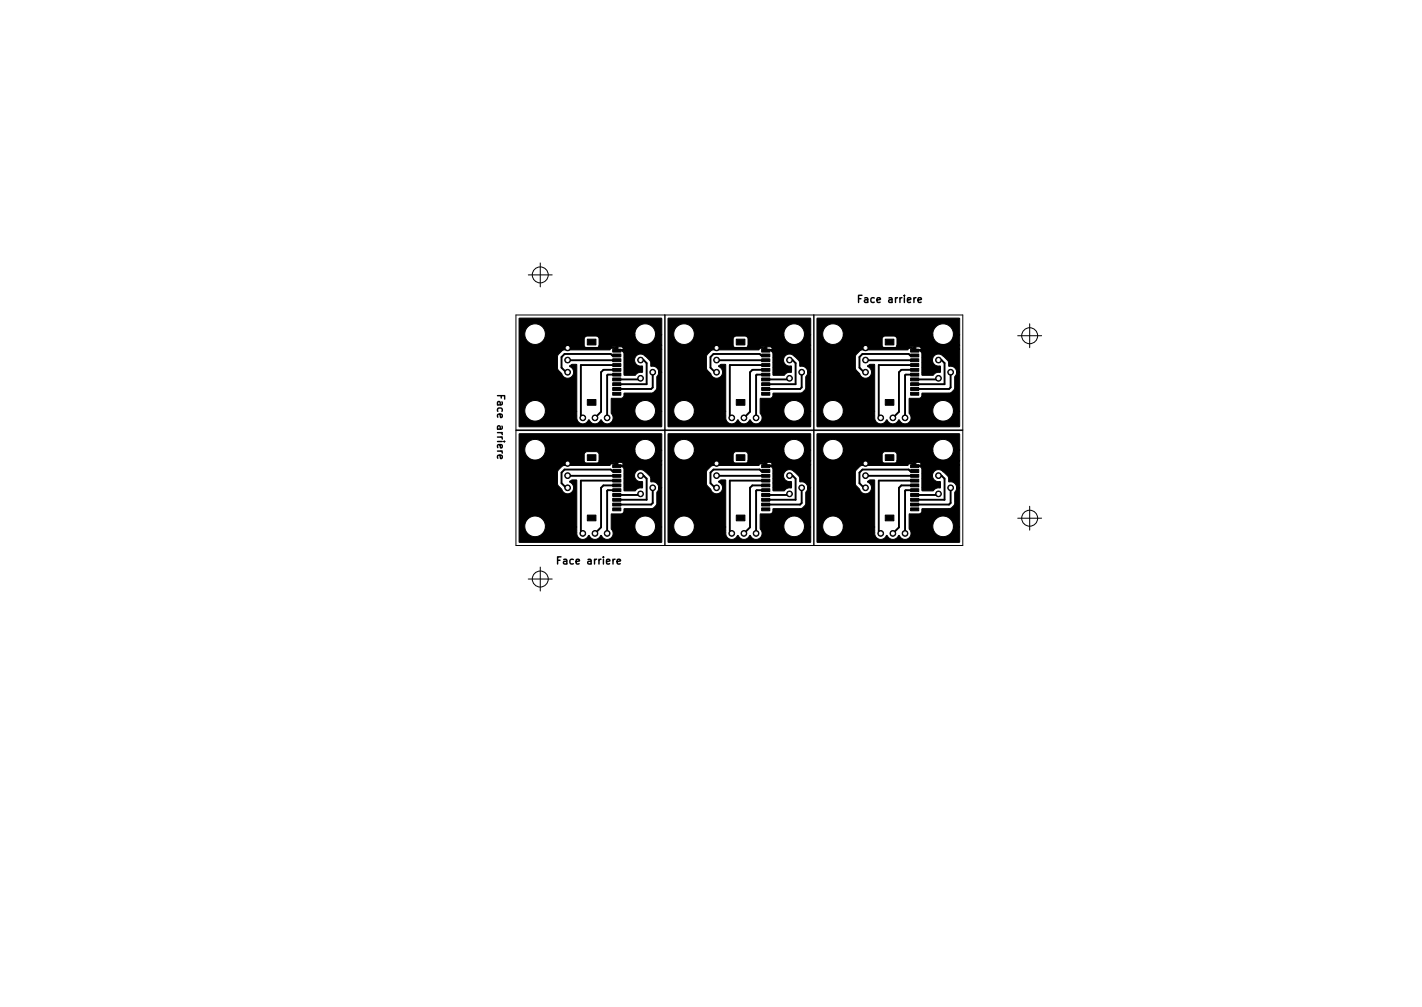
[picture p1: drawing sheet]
<svg xmlns="http://www.w3.org/2000/svg" width="297mm" height="210mm" viewBox="0 0 297 210" stroke-linecap="round" stroke-linejoin="round" font-family="sans-serif">
<defs><g id="words">
<g font-size="2.1">
<text x="179.1" y="63.7">Face arriere</text>
<text x="103.4" y="82.4" transform="rotate(90 103.4 82.4)">Face arriere</text>
<text x="116.3" y="118.3">Face arriere</text>
</g>
</g></defs>
<path d="M191.8 62.7l.7-.2-.1-.3h-.4l-.2 .2v.7h.6M104.4 95l.2 .8 .2-.1 .1-.4-.2-.3-.7 .1v.6M128.9 117.3l.7-.2-.1-.3h-.4l-.2 .2 .1 .7h.5" fill="none" stroke="#000" stroke-width=".3"/>
<g fill="none" stroke="#000" stroke-width=".21">
<path d="M110.4 57.4h5M112.9 54.9v5M107.8 65.8h93.3v24h-93.3zM138.9 65.8v24M170 65.8v24M212.6 70.1h5M215.1 67.6v5M107.8 89.9h93.3v24h-93.3zM138.9 89.9v24M170 89.9v24M112.9 118.4v5M212.6 108.2h5"/>
<path d="M215.1 105.7v5M110.4 120.9h5"/>
<circle cx="112.9" cy="57.4" r="1.67"/>
<circle cx="215.1" cy="70.1" r="1.67"/>
<circle cx="215.1" cy="108.2" r="1.67"/>
<circle cx="112.9" cy="120.9" r="1.67"/>
</g>
<g fill="#000" stroke="#000" stroke-width=".21">
<path d="M108.5 66.4h29.7v3.5h-1.3v-.3a2.16 2.16 0 0 0-1.7-1.9 2.16 2.16 0 0 0-2.3 1.1l-.3 1.1h-18.7v-.3a2.16 2.16 0 0 0-3.3-1.7 2.16 2.16 0 0 0 .1 3.7 2.16 2.16 0 0 0 3.2-1.7h18.7a2.16 2.16 0 0 0 2.2 2 2.16 2.16 0 0 0 2.1-2h1.3v2.2h-13.1v-1.4l-.2-.4-.3-.1h-2l-.5 .4-.1 1.5 .3 .4 .3 .2h2l.4-.3 .1-.3h13.1v.8h-8l-.3-.4-.8-.1v.6l9.1-.1v4.8h-.6v-.2a1.39 1.39 0 0 0-1.7-1.1l-.1-1-.9-.9a1.3 1.3 0 0 0-2.3 .3 1.3 1.3 0 0 0 1.6 1.7v1.2a1.6 1.6 0 0 0-1.5 .7l-2.3-.1-.1-4.6-.5-.4h-1.1l-.1-.9-.9 .1-.3 .6h-9.4l-.5 .1-.9 .8-.2 .5 .1 2.5 .9 1.1a1.28 1.28 0 0 0 2.1 .5 1.28 1.28 0 0 0-.5-2.2l.5-.3h.9l.1 .1v9.7h-6.6a2.16 2.16 0 0 0-3-2.1 2.16 2.16 0 0 0-.5 3.6 2.16 2.16 0 0 0 3.5-1.2v-.3h6.6v1a1.31 1.31 0 0 0 .9 1.6 1.31 1.31 0 0 0 1.6-.9 1.37 1.37 0 0 0 1.3 .9 1.37 1.37 0 0 0 1.3-.9 1.3 1.3 0 0 0 1.9 .7 1.3 1.3 0 0 0 .2-2v-3.1l2.2-.1 .4-.3 .2-.7h5.6l.4-.1 .7-.9v-2.4l.4-1h.6v8.2h-1.3a2.16 2.16 0 0 0-3-2.1 2.16 2.16 0 0 0-.5 3.6 2.16 2.16 0 0 0 3.5-1.2v-.3h1.3v3.2h-29.7zM122.7 70.8h1.8v1.2h-1.8zM128 72.9h1.7v.6h-1.7zM128 73.9h1.7v.6h-1.7zM128 74.9h1.7v.6h-1.7zM128 75.9h1.7v.6h-1.7zM128 76.9h1.7v.6h-1.7zM128 77.9h1.7v.6h-1.7zM128 78.9h1.7v.6h-1.7zM128 79.9h1.7v.6h-1.7zM139.6 66.4h29.7l.1 3.5h-1.4v-.3a2.15 2.15 0 0 0-2.3-2 2.15 2.15 0 0 0-2 2.3h-18.7v-.3a2.16 2.16 0 0 0-3.2-1.7 2.16 2.16 0 0 0 0 3.7 2.16 2.16 0 0 0 3.2-1.7h18.7a2.16 2.16 0 0 0 2.2 2 2.16 2.16 0 0 0 2.1-2h1.4v2.2h-13.1l-.1-1.4-.2-.4-.3-.1h-2l-.5 .4v1.5l.2 .4 .3 .2h2l.4-.3 .2-.3h13.1v.8h-8.1l-.3-.4-.8-.1v.6l9.2-.1v4.8h-.7v-.2a1.39 1.39 0 0 0-1.6-1.1l-.2-1-.9-.9a1.3 1.3 0 0 0-2.3 .3 1.3 1.3 0 0 0 1.6 1.7v1.2a1.6 1.6 0 0 0-1.5 .7l-2.3-.1-.1-4.6-.5-.4h-1.1l-.1-.9-.8 .1-.4 .6h-9.4l-.5 .1-.9 .8-.1 .5v2.5l.9 1.1a1.28 1.28 0 0 0 2.1 .5 1.28 1.28 0 0 0-.5-2.2l.5-.3h.9l.1 .1v9.7h-6.6a2.16 2.16 0 0 0-3-2.1 2.16 2.16 0 0 0-.5 3.6 2.16 2.16 0 0 0 3.5-1.2v-.3h6.6v1a1.31 1.31 0 0 0 .9 1.6 1.31 1.31 0 0 0 1.6-.9 1.37 1.37 0 0 0 1.3 .9 1.37 1.37 0 0 0 1.3-.9 1.3 1.3 0 0 0 1.9 .7 1.3 1.3 0 0 0 .2-2v-3.1l2.3-.1 .3-.3 .2-.7h5.6l.4-.1 .7-.9v-2.4l.4-1h.7v8.2h-1.4a2.16 2.16 0 0 0-3-2.1 2.16 2.16 0 0 0-.5 3.6 2.16 2.16 0 0 0 3.5-1.2v-.3h1.4l-.1 3.2h-29.7zM153.8 70.8h1.8v1.2h-1.8z"/>
<path d="M159.1 72.9h1.7v.6h-1.7zM159.1 73.9h1.7v.6h-1.7zM159.1 74.9h1.7v.6h-1.7zM159.1 75.9h1.7v.6h-1.7zM159.1 76.9h1.7v.6h-1.7zM159.1 77.9h1.7v.6h-1.7zM159.1 78.9h1.7v.6h-1.7zM159.1 79.9h1.7v.6h-1.7zM170.7 66.4h29.7l.1 3.5h-1.3v-.3a2.15 2.15 0 0 0-2.3-2 2.15 2.15 0 0 0-2 2.3h-18.7v-.3a2.16 2.16 0 0 0-3.3-1.7 2.16 2.16 0 0 0 0 3.7 2.16 2.16 0 0 0 3.3-1.7h18.7a2.16 2.16 0 0 0 2.1 2 2.16 2.16 0 0 0 2.2-2h1.3v2.2h-13.1v-1.4l-.3-.4-.3-.1h-1.9l-.6 .4v1.5l.2 .4 .3 .2h2l.4-.3 .2-.3h13.1v.8h-8.1l-.2-.4-.9-.1v.6l9.2-.1v4.8h-.7v-.2a1.39 1.39 0 0 0-1.6-1.1l-.2-1-.9-.9a1.3 1.3 0 0 0-2.3 .3 1.3 1.3 0 0 0 1.6 1.7v1.2a1.6 1.6 0 0 0-1.5 .7l-2.3-.1-.1-4.6-.5-.4h-1.1l-.1-.9-.8 .1-.4 .6h-9.4l-.5 .1-.9 .8-.1 .5v2.5l.9 1.1a1.28 1.28 0 0 0 2.1 .5 1.28 1.28 0 0 0-.5-2.2l.5-.3h.9l.1 .1v9.7h-6.5a2.16 2.16 0 0 0-3.1-2.1 2.16 2.16 0 0 0-.4 3.6 2.16 2.16 0 0 0 3.4-1.2l.1-.3h6.5v1a1.31 1.31 0 0 0 1 1.6 1.31 1.31 0 0 0 1.5-.9 1.37 1.37 0 0 0 1.3 .9 1.37 1.37 0 0 0 1.3-.9 1.3 1.3 0 0 0 1.9 .7 1.3 1.3 0 0 0 .2-2v-3.1l2.3-.1 .3-.3 .2-.7h5.6l.4-.1 .7-.9v-2.4l.4-1h.7v8.2h-1.3a2.16 2.16 0 0 0-3.1-2.1 2.16 2.16 0 0 0-.4 3.6 2.16 2.16 0 0 0 3.4-1.2l.1-.3h1.3l-.1 3.2h-29.7zM184.9 70.8h1.8v1.2h-1.8zM190.2 72.9h1.7v.6h-1.7zM190.2 73.9h1.7v.6h-1.7z"/>
<path d="M190.2 74.9h1.7v.6h-1.7zM190.2 75.9h1.7v.6h-1.7zM190.2 76.9h1.7v.6h-1.7zM190.2 77.9h1.7v.6h-1.7zM190.2 78.9h1.7v.6h-1.7zM190.2 79.9h1.7v.6h-1.7zM108.5 90.6h29.7v3.4h-1.3v-.3a2.16 2.16 0 0 0-1.7-1.9 2.16 2.16 0 0 0-2.3 1.1l-.3 1.1h-18.7v-.3a2.16 2.16 0 0 0-3.3-1.6 2.16 2.16 0 0 0 .1 3.6 2.16 2.16 0 0 0 3.2-1.7l18.7 .1a2.16 2.16 0 0 0 2.2 2 2.16 2.16 0 0 0 2.1-2.1h1.3v2.2h-13.1v-1.4l-.2-.4-.3-.1h-2l-.5 .4-.1 1.6 .3 .4 .3 .1h2l.4-.2 .1-.4h13.1v.9h-8l-.3-.5h-.8v.5h9.1v4.7h-.6v-.2a1.39 1.39 0 0 0-1.7-1l-.1-1.1-.9-.9a1.3 1.3 0 0 0-2.3 .3 1.3 1.3 0 0 0 1.6 1.7v1.3a1.6 1.6 0 0 0-1.5 .6l-2.3-.1-.1-4.6-.5-.4h-1.1l-.1-.9-.9 .1-.3 .6h-9.4l-.5 .1-.9 .9-.2 .5 .1 2.5 .9 1a1.28 1.28 0 0 0 2.1 .5 1.28 1.28 0 0 0-.5-2.1l.5-.4h.9l.1 .1v9.7h-6.6a2.16 2.16 0 0 0-3-2.1 2.16 2.16 0 0 0-.5 3.7 2.16 2.16 0 0 0 3.5-1.3v-.3h6.6v1.1a1.31 1.31 0 0 0 .9 1.5 1.31 1.31 0 0 0 1.6-.8 1.37 1.37 0 0 0 1.3 .8 1.37 1.37 0 0 0 1.3-.8 1.3 1.3 0 0 0 1.9 .6 1.3 1.3 0 0 0 .2-2v-3.1h2.2l.4-.4 .2-.7h5.6l.4-.1 .7-.9v-2.4l.4-1h.6v8.2h-1.3a2.16 2.16 0 0 0-3-2.1 2.16 2.16 0 0 0-.5 3.7 2.16 2.16 0 0 0 3.5-1.3v-.3h1.3v3.2h-29.7zM122.7 94.9h1.8v1.2h-1.8zM122.7 83.4h1.8v1.2h-1.8zM128 97h1.7v.6h-1.7zM128 98h1.7v.6h-1.7zM128 99h1.7v.6h-1.7z"/>
<path d="M128 80.9h1.7v.6h-1.7zM128 81.9h1.7v.6h-1.7zM139.6 90.6h29.7l.1 3.4h-1.4v-.3a2.15 2.15 0 0 0-2.3-2 2.15 2.15 0 0 0-2 2.3h-18.7v-.3a2.16 2.16 0 0 0-3.2-1.6 2.16 2.16 0 0 0 0 3.6 2.16 2.16 0 0 0 3.2-1.7l18.7 .1a2.16 2.16 0 0 0 2.2 2 2.16 2.16 0 0 0 2.1-2.1h1.4v2.2h-13.1l-.1-1.4-.2-.4-.3-.1h-2l-.5 .4v1.6l.2 .4 .3 .1h2l.4-.2 .2-.4h13.1v.9h-8.1l-.3-.5h-.8v.5h9.2v4.7h-.7v-.2a1.39 1.39 0 0 0-1.6-1l-.2-1.1-.9-.9a1.3 1.3 0 0 0-2.3 .3 1.3 1.3 0 0 0 1.6 1.7v1.3a1.6 1.6 0 0 0-1.5 .6l-2.3-.1-.1-4.6-.5-.4h-1.1l-.1-.9-.8 .1-.4 .6h-9.4l-.5 .1-.9 .9-.1 .5v2.5l.9 1a1.28 1.28 0 0 0 2.1 .5 1.28 1.28 0 0 0-.5-2.1l.5-.4h.9l.1 .1v9.7h-6.6a2.16 2.16 0 0 0-3-2.1 2.16 2.16 0 0 0-.5 3.7 2.16 2.16 0 0 0 3.5-1.3v-.3h6.6v1.1a1.31 1.31 0 0 0 .9 1.5 1.31 1.31 0 0 0 1.6-.8 1.37 1.37 0 0 0 1.3 .8 1.37 1.37 0 0 0 1.3-.8 1.3 1.3 0 0 0 1.9 .6 1.3 1.3 0 0 0 .2-2v-3.1h2.3l.3-.4 .2-.7h5.6l.4-.1 .7-.9v-2.4l.4-1h.7v8.2h-1.4a2.16 2.16 0 0 0-3-2.1 2.16 2.16 0 0 0-.5 3.7 2.16 2.16 0 0 0 3.5-1.3v-.3h1.4l-.1 3.2h-29.7zM153.8 83.4h1.8v1.2h-1.8zM153.8 94.9h1.8v1.2h-1.8zM159.1 80.9h1.7v.6h-1.7zM159.1 81.9h1.7v.6h-1.7zM159.1 97h1.7v.6h-1.7zM159.1 98h1.7v.6h-1.7zM159.1 99h1.7v.6h-1.7zM170.7 90.6h29.7l.1 3.4h-1.3v-.3a2.15 2.15 0 0 0-2.3-2 2.15 2.15 0 0 0-2 2.3h-18.7v-.3a2.16 2.16 0 0 0-3.3-1.6 2.16 2.16 0 0 0 0 3.6 2.16 2.16 0 0 0 3.3-1.7l18.7 .1a2.16 2.16 0 0 0 2.1 2 2.16 2.16 0 0 0 2.2-2.1h1.3v2.2h-13.1v-1.4l-.3-.4-.3-.1h-1.9l-.6 .4v1.6l.2 .4 .3 .1h2l.4-.2 .2-.4h13.1v.9h-8.1l-.2-.5h-.9v.5h9.2v4.7h-.7v-.2a1.39 1.39 0 0 0-1.6-1l-.2-1.1-.9-.9a1.3 1.3 0 0 0-2.3 .3 1.3 1.3 0 0 0 1.6 1.7v1.3a1.6 1.6 0 0 0-1.5 .6l-2.3-.1-.1-4.6-.5-.4h-1.1l-.1-.9-.8 .1-.4 .6h-9.4l-.5 .1-.9 .9-.1 .5v2.5l.9 1a1.28 1.28 0 0 0 2.1 .5 1.28 1.28 0 0 0-.5-2.1l.5-.4h.9l.1 .1v9.7h-6.5a2.16 2.16 0 0 0-3.1-2.1 2.16 2.16 0 0 0-.4 3.7 2.16 2.16 0 0 0 3.4-1.3l.1-.3h6.5v1.1a1.31 1.31 0 0 0 1 1.5 1.31 1.31 0 0 0 1.5-.8 1.37 1.37 0 0 0 1.3 .8 1.37 1.37 0 0 0 1.3-.8 1.3 1.3 0 0 0 1.9 .6 1.3 1.3 0 0 0 .2-2v-3.1h2.3l.3-.4 .2-.7h5.6l.4-.1 .7-.9v-2.4l.4-1h.7v8.2h-1.3a2.16 2.16 0 0 0-3.1-2.1 2.16 2.16 0 0 0-.4 3.7 2.16 2.16 0 0 0 3.4-1.3l.1-.3h1.3l-.1 3.2h-29.7zM184.9 83.4h1.8v1.2h-1.8z"/>
<path d="M184.9 94.9h1.8v1.2h-1.8zM190.2 80.9h1.7v.6h-1.7zM190.2 81.9h1.7v.6h-1.7zM190.2 97h1.7v.6h-1.7zM190.2 98h1.7v.6h-1.7zM190.2 99h1.7v.6h-1.7zM122.7 107.5h1.8v1.2h-1.8zM128 100h1.7v.6h-1.7zM128 101h1.7v.6h-1.7zM128 102h1.7v.6h-1.7zM128 103h1.7v.6h-1.7zM128 104h1.7v.6h-1.7z"/>
<path d="M128 105h1.7v.6h-1.7zM128 106h1.7v.6h-1.7zM153.8 107.5h1.8v1.2h-1.8zM159.1 100h1.7v.6h-1.7zM159.1 101h1.7v.6h-1.7zM159.1 102h1.7v.6h-1.7zM159.1 103h1.7v.6h-1.7zM159.1 104h1.7v.6h-1.7zM159.1 105h1.7v.6h-1.7zM159.1 106h1.7v.6h-1.7zM184.9 107.5h1.8v1.2h-1.8zM190.2 100h1.7v.6h-1.7z"/>
<path d="M190.2 101h1.7v.6h-1.7zM190.2 102h1.7v.6h-1.7zM190.2 103h1.7v.6h-1.7zM190.2 104h1.7v.6h-1.7zM190.2 105h1.7v.6h-1.7zM190.2 106h1.7v.6h-1.7z"/>
<circle cx="118.6" cy="75.2" r=".6"/>
<circle cx="118.6" cy="72.6" r=".6"/>
<circle cx="118.6" cy="77.7" r=".6"/>
<circle cx="133.8" cy="75.2" r=".6"/>
<circle cx="133.8" cy="79" r=".6"/>
<circle cx="136.3" cy="77.7" r=".6"/>
<circle cx="149.7" cy="72.6" r=".6"/>
<circle cx="149.7" cy="77.7" r=".6"/>
<circle cx="149.7" cy="75.2" r=".6"/>
<circle cx="164.9" cy="79" r=".6"/>
<circle cx="164.9" cy="75.2" r=".6"/>
<circle cx="167.5" cy="77.7" r=".6"/>
<circle cx="180.8" cy="75.2" r=".6"/>
<circle cx="180.8" cy="77.7" r=".6"/>
<circle cx="180.8" cy="72.6" r=".6"/>
<circle cx="196" cy="79" r=".6"/>
<circle cx="196" cy="75.2" r=".6"/>
<circle cx="198.6" cy="77.7" r=".6"/>
<circle cx="118.6" cy="96.8" r=".6"/>
<circle cx="118.6" cy="99.3" r=".6"/>
<circle cx="121.7" cy="87.2" r=".6"/>
<circle cx="124.3" cy="87.2" r=".6"/>
<circle cx="126.8" cy="87.2" r=".6"/>
<circle cx="133.8" cy="99.3" r=".6"/>
<circle cx="149.7" cy="96.8" r=".6"/>
<circle cx="149.7" cy="99.3" r=".6"/>
<circle cx="152.9" cy="87.2" r=".6"/>
<circle cx="155.4" cy="87.2" r=".6"/>
<circle cx="157.9" cy="87.2" r=".6"/>
<circle cx="164.9" cy="99.3" r=".6"/>
<circle cx="180.8" cy="96.8" r=".6"/>
<circle cx="180.8" cy="99.3" r=".6"/>
<circle cx="184" cy="87.2" r=".6"/>
<circle cx="186.5" cy="87.2" r=".6"/>
<circle cx="189.1" cy="87.2" r=".6"/>
<circle cx="196" cy="99.3" r=".6"/>
<circle cx="118.6" cy="101.8" r=".6"/>
<circle cx="121.7" cy="111.4" r=".6"/>
<circle cx="124.3" cy="111.4" r=".6"/>
<circle cx="126.8" cy="111.4" r=".6"/>
<circle cx="133.8" cy="103.1" r=".6"/>
<circle cx="136.3" cy="101.8" r=".6"/>
<circle cx="149.7" cy="101.8" r=".6"/>
<circle cx="152.9" cy="111.4" r=".6"/>
<circle cx="155.4" cy="111.4" r=".6"/>
<circle cx="157.9" cy="111.4" r=".6"/>
<circle cx="164.9" cy="103.1" r=".6"/>
<circle cx="167.5" cy="101.8" r=".6"/>
<circle cx="180.8" cy="101.8" r=".6"/>
<circle cx="184" cy="111.4" r=".6"/>
<circle cx="186.5" cy="111.4" r=".6"/>
<circle cx="189.1" cy="111.4" r=".6"/>
<circle cx="196" cy="103.1" r=".6"/>
<circle cx="198.6" cy="101.8" r=".6"/>
</g>
<g fill="none" stroke="#000" stroke-width=".4">
<path d="M118.6 72.6h9.7l.5 .6M118.6 75.2h10.2M128.8 74.2h-.9l-.3-.3h-9.7l-.6 .6v2.3l.9 .9h.4M128.8 76.2h-7.5v10.6l.4 .4M128.8 77.2h-2.7l-.5 .5v8.3l-1.3 1.2M128.8 78.2h-1.8l-.2 .2v8.8M133.8 75.2h.6l.7 .6v4.4h-6.3M133.8 79l-.2 .2h-4.8M136.3 77.7v3.2l-.3 .3h-7.2M149.7 72.6h9.7l.6 .6M149.7 75.2h10.3M160 74.2h-1l-.3-.3h-9.7l-.6 .6v2.3l1 .9h.3"/>
<path d="M160 76.2h-7.5v10.6l.4 .4M160 77.2h-2.8l-.5 .5v8.3l-1.3 1.2M160 78.2h-1.9l-.2 .2v8.8M164.9 75.2h.7l.6 .6v4.4h-6.2M164.9 79l-.2 .2h-4.7M167.5 77.7v3.2l-.4 .3h-7.1M180.8 72.6h9.7l.6 .6M180.8 75.2h10.3M191.1 74.2h-1l-.3-.3h-9.6l-.7 .6v2.3l1 .9h.3M191.1 76.2h-7.5v10.6l.4 .4M191.1 77.2h-2.8l-.5 .5v8.3l-1.3 1.2M191.1 78.2h-1.9l-.1 .2v8.8"/>
<path d="M196 75.2h.7l.6 .6v4.4h-6.2M196 79l-.2 .2h-4.7M198.6 77.7v3.2l-.3 .3h-7.2M118.6 96.8h9.7l.5 .5M118.6 99.3h10.2M128.8 98.3h-.9l-.3-.3h-9.7l-.6 .7v2.2l.9 .9h.4M133.8 99.3h.6l.7 .6v4.4h-6.3M149.7 96.8h9.7l.6 .5M149.7 99.3h10.3M160 98.3h-1l-.3-.3h-9.7l-.6 .7v2.2l1 .9h.3M164.9 99.3h.7l.6 .6v4.4h-6.2M180.8 96.8h9.7l.6 .5"/>
<path d="M180.8 99.3h10.3M191.1 98.3h-1l-.3-.3h-9.6l-.7 .7v2.2l1 .9h.3M196 99.3h.7l.6 .6v4.4h-6.2M128.8 100.3h-7.5v10.7l.4 .4M128.8 101.3h-2.7l-.5 .5v8.3l-1.3 1.3M128.8 102.3h-1.8l-.2 .2v8.9M133.8 103.1l-.2 .2h-4.8M136.3 101.8v3.2l-.3 .3h-7.2M160 100.3h-7.5v10.7l.4 .4M160 101.3h-2.8l-.5 .5v8.3l-1.3 1.3M160 102.3h-1.9l-.2 .2v8.9M164.9 103.1l-.2 .2h-4.7"/>
<path d="M167.5 101.8v3.2l-.4 .3h-7.1M191.1 100.3h-7.5v10.7l.4 .4M191.1 101.3h-2.8l-.5 .5v8.3l-1.3 1.3M191.1 102.3h-1.9l-.1 .2v8.9M196 103.1l-.2 .2h-4.7M198.6 101.8v3.2l-.3 .3h-7.2"/>
</g>
<g fill="#fff" stroke="#fff" stroke-width=".21">
<circle cx="118.6" cy="72.6" r=".3"/>
<circle cx="180.8" cy="72.6" r=".3"/>
<circle cx="180.8" cy="96.8" r=".3"/>
<circle cx="149.7" cy="96.8" r=".3"/>
<circle cx="118.6" cy="96.8" r=".3"/>
<circle cx="149.7" cy="72.6" r=".3"/>
<circle cx="180.8" cy="77.7" r=".3"/>
<circle cx="118.6" cy="77.7" r=".3"/>
<circle cx="149.7" cy="77.7" r=".3"/>
<circle cx="180.8" cy="101.8" r=".3"/>
<circle cx="149.7" cy="101.8" r=".3"/>
<circle cx="118.6" cy="101.8" r=".3"/>
<circle cx="180.8" cy="99.3" r=".3"/>
<circle cx="118.6" cy="99.3" r=".3"/>
<circle cx="149.7" cy="75.2" r=".3"/>
<circle cx="149.7" cy="99.3" r=".3"/>
<circle cx="180.8" cy="75.2" r=".3"/>
<circle cx="118.6" cy="75.2" r=".3"/>
<circle cx="152.9" cy="111.4" r=".3"/>
<circle cx="184" cy="111.4" r=".3"/>
<circle cx="121.7" cy="87.2" r=".3"/>
<circle cx="184" cy="87.2" r=".3"/>
<circle cx="121.7" cy="111.4" r=".3"/>
<circle cx="152.9" cy="87.2" r=".3"/>
<circle cx="186.5" cy="111.4" r=".3"/>
<circle cx="186.5" cy="87.2" r=".3"/>
<circle cx="124.3" cy="87.2" r=".3"/>
<circle cx="124.3" cy="111.4" r=".3"/>
<circle cx="155.4" cy="87.2" r=".3"/>
<circle cx="155.4" cy="111.4" r=".3"/>
<circle cx="126.8" cy="87.2" r=".3"/>
<circle cx="189.1" cy="87.2" r=".3"/>
<circle cx="126.8" cy="111.4" r=".3"/>
<circle cx="157.9" cy="111.4" r=".3"/>
<circle cx="157.9" cy="87.2" r=".3"/>
<circle cx="189.1" cy="111.4" r=".3"/>
<circle cx="133.8" cy="103.1" r=".3"/>
<circle cx="196" cy="103.1" r=".3"/>
<circle cx="164.9" cy="103.1" r=".3"/>
<circle cx="196" cy="79" r=".3"/>
<circle cx="133.8" cy="79" r=".3"/>
<circle cx="164.9" cy="79" r=".3"/>
<circle cx="133.8" cy="75.2" r=".3"/>
<circle cx="164.9" cy="75.2" r=".3"/>
<circle cx="196" cy="99.3" r=".3"/>
<circle cx="133.8" cy="99.3" r=".3"/>
<circle cx="196" cy="75.2" r=".3"/>
<circle cx="164.9" cy="99.3" r=".3"/>
<circle cx="167.5" cy="77.7" r=".3"/>
<circle cx="167.5" cy="101.8" r=".3"/>
<circle cx="198.6" cy="101.8" r=".3"/>
<circle cx="136.3" cy="77.7" r=".3"/>
<circle cx="136.3" cy="101.8" r=".3"/>
<circle cx="198.6" cy="77.7" r=".3"/>
<circle cx="197" cy="109.9" r="1.5"/>
<circle cx="142.9" cy="85.8" r="1.5"/>
<circle cx="174" cy="85.8" r="1.5"/>
<circle cx="142.9" cy="93.9" r="1.5"/>
<circle cx="111.8" cy="85.8" r="1.5"/>
<circle cx="165.9" cy="85.8" r="1.5"/>
<circle cx="111.8" cy="93.9" r="1.5"/>
<circle cx="197" cy="93.9" r="1.5"/>
<circle cx="111.8" cy="109.9" r="1.5"/>
<circle cx="197" cy="69.8" r="1.5"/>
<circle cx="174" cy="109.9" r="1.5"/>
<circle cx="174" cy="69.8" r="1.5"/>
<circle cx="142.9" cy="109.9" r="1.5"/>
<circle cx="134.8" cy="109.9" r="1.5"/>
<circle cx="165.9" cy="93.9" r="1.5"/>
<circle cx="142.9" cy="69.8" r="1.5"/>
<circle cx="197" cy="85.8" r="1.5"/>
<circle cx="165.9" cy="69.8" r="1.5"/>
<circle cx="165.9" cy="109.9" r="1.5"/>
<circle cx="134.8" cy="85.8" r="1.5"/>
<circle cx="111.8" cy="69.8" r="1.5"/>
<circle cx="134.8" cy="69.8" r="1.5"/>
<circle cx="134.8" cy="93.9" r="1.5"/>
<circle cx="174" cy="93.9" r="1.5"/>
</g>
<use href="#words"/>
</svg>
